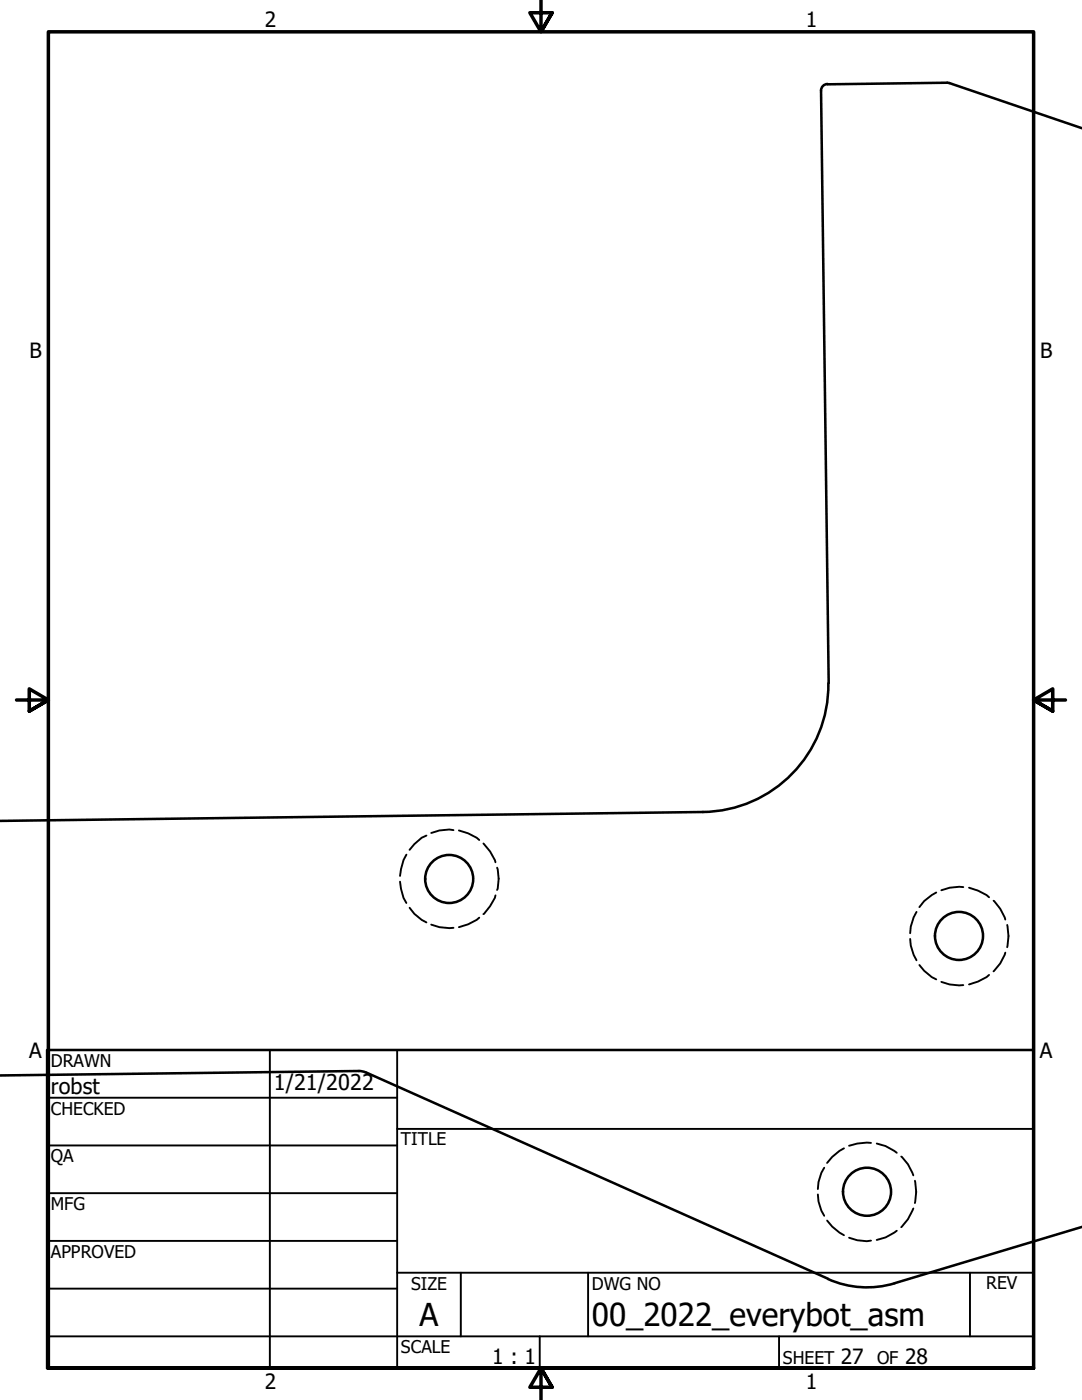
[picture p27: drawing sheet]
<svg xmlns="http://www.w3.org/2000/svg" width="216mm" height="279mm" viewBox="0 0 216 279" stroke-linecap="round" stroke-linejoin="round" font-family="sans-serif">
<defs><g id="words">
<g font-size="6.3">
<text x="83.7" y="264.5">A</text>
<text x="118.1" y="264.7">00_2022_everybot_asm</text>
</g>
<g font-size="4.3">
<text x="10.2" y="218.2">robst</text>
<text x="54.6" y="217.6">1/21/2022</text>
</g>
<g font-size="4.2">
<text x="52.8" y="5.3">2</text>
<text x="160.8" y="5.3">1</text>
<text x="5.9" y="71.4">B</text>
<text x="207.6" y="71.4">B</text>
<text x="5.8" y="211.1">A</text>
<text x="207.5" y="211.1">A</text>
<text x="98.2" y="272.3">1 : 1</text>
<text x="167.8" y="272.2">27</text>
<text x="180.6" y="272.2">28</text>
<text x="52.8" y="277.1">2</text>
<text x="160.8" y="277.1">1</text>
</g>
<g font-size="3.5">
<text x="10.2" y="212.9">DRAWN</text>
<text x="10.2" y="222.4">CHECKED</text>
<text x="10.2" y="232">QA</text>
<text x="80" y="228.6">TITLE</text>
<text x="10.2" y="241.5">MFG</text>
<text x="10.2" y="251">APPROVED</text>
<text x="82" y="257.4">SIZE</text>
<text x="118.1" y="257.4">DWG NO</text>
<text x="196.8" y="257.3">REV</text>
<text x="80" y="270.1">SCALE</text>
<text x="156.2" y="272.2">SHEET</text>
<text x="175" y="272.2">OF</text>
</g>
</g></defs>
<!-- layer: Hidden (ANSI) -->
<g fill="none" stroke="#000" stroke-width=".38">
<path d="M79.8 176l.2 1.4 .5 1.8 .6 1M81.1 170.6l-.6 1-.5 1.9-.2 1.3M85.1 166.8l-1 .4-1.4 1.3-1 1.1M90.5 165.7l-.8-.2-2 .2-1.7 .5M91.6 165.7l1.8 .6 1.7 .9 .5 .4M96.5 168.3a9.6 9.6 0 0 1 2.4 3.8M98.9 178.7a9.6 9.6 0 0 1-2.4 3.7M99.2 173.2a7.9 7.9 0 0 1 0 4.4M186.8 178.1l-.9 .5-1.5 1.2-.9 1.2M192.2 177h-.8l-1.9 .2-1.7 .5M193.4 177.2l1.7 .5 1.7 .9 .6 .5M198.2 179.8a8.6 8.6 0 0 1 2.4 3.7"/>
<path d="M81.7 181.2l1 1.2 1.4 1.2 1 .5M86 184.5l1.7 .5 2 .2h.8M95.6 183.1l-.5 .5-1.7 .9-1.8 .5M181.6 187.4l.1 1.3 .6 1.9 .6 1M182.9 182l-.6 1.1-.6 1.8-.1 1.3M183.5 192.6l.9 1.1 1.5 1.3 .9 .5M187.8 196l1.7 .5 1.9 .2 .8-.1M197.4 194.6l-.6 .4-1.7 .9-1.7 .6M200.6 190.1a8.6 8.6 0 0 1-2.4 3.8M201 184.6a9.9 9.9 0 0 1 0 4.4M163.2 238.4l.1 1.4 .6 1.8 .6 1M164.5 233l-.6 1.1-.6 1.8-.1 1.4"/>
<path d="M168.4 229.2l-.9 .5-1.4 1.2-1.1 1.2M173.8 228.1l-.8-.1-1.9 .2-1.7 .5M174.9 228.2l1.8 .5 2.2 1.4M179.8 230.8a8.5 8.5 0 0 1 2.4 3.8M182.6 235.6a9.9 9.9 0 0 1 0 4.5M165 243.6l1.1 1.2 1.4 1.2 .9 .5M169.4 247l1.7 .5 1.9 .2 .8-.1M178.9 245.6l-2.2 1.4-1.8 .5M182.2 241.2a9.6 9.6 0 0 1-2.4 3.7"/>
</g>
<!-- layer: Visible (ANSI) -->
<g fill="none" stroke="#000" stroke-width=".51">
<path d="M163.8 18.1l1.6 118.2M165.1 16.8a1.3 1.3 0 0 0-1.3 1.3M189 16.5l-23.9 .3M189 16.5l26.9 9.1M165.3 136.4a25.4 25.4 0 0 1-25.1 25.6M140.3 162.1l-140.3 1.7M72.9 214l-1.3-.3-71.6 .9M73 214l92.2 41.2M215.9 244.9l-37.4 11.2a19.1 19.1 0 0 1-13.3-.8"/>
<circle cx="89.6" cy="175.4" r="4.8"/>
<circle cx="191.4" cy="186.8" r="4.8"/>
<circle cx="173" cy="237.8" r="4.8"/>
</g>
<!-- layer: Border (ANSI) -->
<path d="M107.9 0v6.4l-2.2-3.9h4.5l-2.3 3.9 2.3-3.9M3.3 139.7h6.4l-3.9-2.2v4.4l3.9-2.2-3.9 2.2M212.6 139.7h-6.4l3.9-2.2v4.4l-3.9-2.2 3.9 2.2M9.7 273v-266.6h196.5v266.6h-196.5h196.5M110.2 276.9l-2.3-3.9 2.3 3.9h-4.5l2.2-3.9v6.4" fill="none" stroke="#000" stroke-width=".7"/>
<!-- layer: Title (ANSI) -->
<g fill="none" stroke="#000" stroke-width=".38">
<path d="M9.4 219.1h69.8M53.8 209.5v63.5M79.2 209.5v63.5M9.4 228.6h69.8M9.4 238.1h69.8M79.2 225.3h127M9.4 247.6h69.8M9.4 257.2h69.8M79.2 254h127M91.9 254v12.7M117.3 254v12.7M193.5 254v12.7"/>
<path d="M9.4 266.7h196.8M107.7 266.7v6.3M155.4 266.7v6.3"/>
</g>
<path d="M9.4 209.5h196.8v63.5h-196.8z" fill="none" stroke="#000" stroke-width=".51"/>
<use href="#words"/>
</svg>
